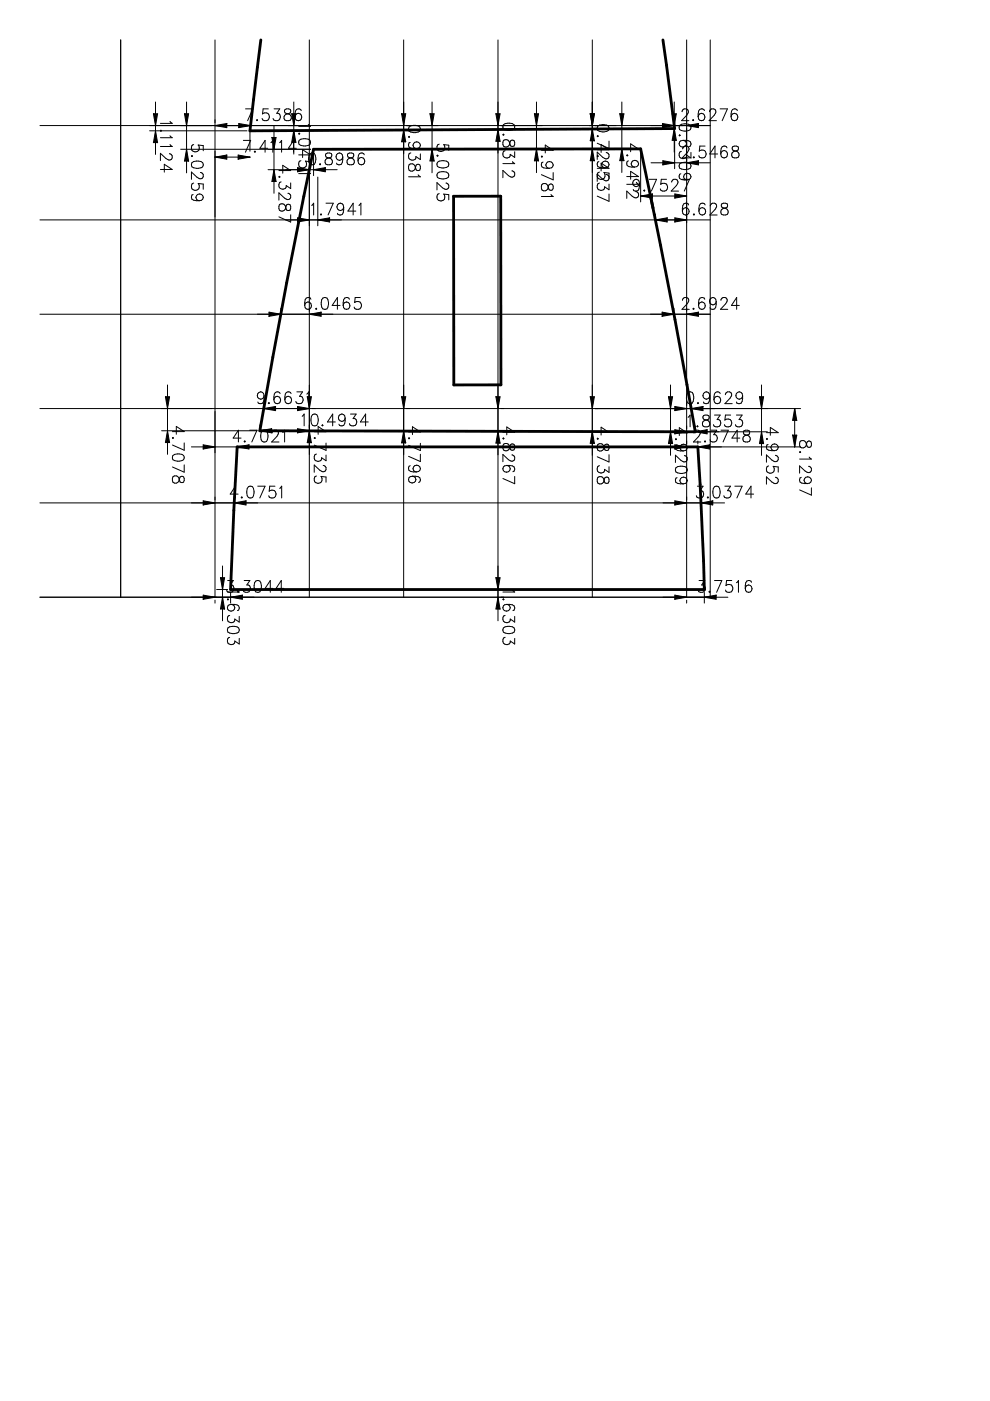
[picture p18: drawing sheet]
<svg xmlns="http://www.w3.org/2000/svg" width="210mm" height="297mm" viewBox="0 0 210 297" stroke-linecap="round" stroke-linejoin="round" font-family="sans-serif">
<g fill="none" stroke="#000" stroke-width=".21">
<path d="M25.6 8.5v118.1M45.6 8.5v118.1M65.6 8.5v118.1M85.6 8.5v118.1M105.6 8.5v123.1M125.6 8.5v118.1M145.6 8.5v118.1M150.6 8.5v118.1M8.5 26.6h142.1M31.7 27.7h20.7M32.5 24.1h.9l-.4 2.5zM32.5 24.1l.5 .3"/>
<path d="M32.7 24.2h.6l-.3 1.9zM32.8 24.3h.3l-.1 1.2zM33 24.4h.1M33 29.9h.1M33 24.4v.6M33 21.6v11.1M33 27.7l.4 2.5h-.9zM33 28.3l.3 1.8h-.6zM33 28.8l.1 1.2h-.3zM33 29.4v.5M33 29.9l.4 .3M34 35.9h2.5l-1.7-1.1v1.7"/>
<path d="M34.1 27.6l.1 .1-.1 .1zM35.9 32.6l.5 .2 .1 .7a.62 .62 0 0 1-.9 .3l-1.6-1.3v1.5M36 25.7l.5 .5h-2.5M36 28.8l.5 .4h-2.5M36 30.6l.5 .5h-2.5M38.3 31.7h27.6M39.1 24.1h.9l-.4 2.5zM39.1 24.1l.4 .3M39.3 24.2h.5l-.2 1.9zM39.4 24.3h.3l-.1 1.2zM39.5 33.9h.1M39.5 24.4h.1"/>
<path d="M39.5 24.4l.1 .6M39.6 32.8l.1 1.2h-.3zM39.6 32.2l.2 1.9h-.5zM39.6 31.7l.4 2.5h-.9zM39.6 21.6v15.1M39.6 33.3v.6M39.6 33.9l.4 .3M40.7 34.5a2.03 2.03 0 0 1 2.3 0 .7 .7 0 0 1-.4 1.1 2.25 2.25 0 0 1-1.9-.2zM40.7 33l.1 .1-.1 .1zM41.1 38.8a.83 .83 0 0 0-.3 1.2 .83 .83 0 0 0 1.2 .2 .83 .83 0 0 0 0-1.3l1.1 .1v1.1M41.1 30.6a.83 .83 0 0 0-.3 1.3 .83 .83 0 0 0 1.2 .1 .83 .83 0 0 0 0-1.3l1.1 .2v1.1M42.5 36.6l.5 .2 .1 .7a.62 .62 0 0 1-1 .3l-1.5-1.3v1.5"/>
<path d="M45.6 33.3h7.4M45.6 26.6l2.5-.4v.9zM46.1 33.3l1.9-.3v.6zM46.1 26.6l1.9-.3v.6zM46.7 33.3l1.2-.1v.3zM46.7 26.6l1.2-.1v.3zM47.2 33.3h.6zM47.2 26.6h.6zM48.1 32.9l-2.5 .4M48.1 32.9v.9l-2.5-.5M48.1 32.9l-.3 .4M48.1 26.2l-.3 .4"/>
<path d="M50.6 33l1.8 .3-1.8 .3zM50.6 26.2l2.5 .4-2.5 .5zM50.7 33.2l1.2 .1-1.2 .2zM50.7 26.3l1.9 .3-1.9 .3zM50.8 33.3l-.3 .5M50.8 33.3h.5zM50.8 26.5l1.2 .1-1.2 .2zM50.9 26.6l-.3 .5M50.9 26.6h.6zM51.6 29.8h1.5l-1.1 2.5M52.1 23.1h1.5l-1.1 2.5M53 33.3l-2.5 .5"/>
<path d="M53 33.3l-2.5-.4v.9M53 27.1v5M53.1 25.4v.6M54 32v.3l-.1-.1zM54.5 25.4v.2l-.1-.1zM56.8 31.4h-1.7l1.1-1.6v2.5M56.8 36h14.7M56.9 23.1h-1.1l-.1 1.1a.83 .83 0 0 1 1.2-.1 .83 .83 0 0 1-.1 1.3 .83 .83 0 0 1-1.2-.3M57.4 30.2l.4-.4v2.5M57.6 29.2h.9l-.4 2.5zM57.6 29.2l.5 .3M57.8 29.3h.6l-.3 1.8z"/>
<path d="M57.9 29.4h.3l-.1 1.2zM58.1 29.5v.5M58.1 29.5h.1M58.1 38.2h.1M58.1 26.7v14.3M58.1 36l.4 2.5h-.9zM58.1 36.5l.3 1.9h-.6zM58.1 37.1l.1 1.2h-.3zM58.1 37.6v.6M58.1 38.2l.4 .3M58.1 23.1h1.2l-.6 .9a.79 .79 0 0 1 .6 1.3 .79 .79 0 0 1-1.4-.2M59.1 36.2h2.5l-1.6-1.1v1.6"/>
<path d="M59.2 37.4l.2 .1-.2 .1zM59.3 30.2l.4-.4v2.5M59.6 38.6a.79 .79 0 0 0-.2 1.3 .79 .79 0 0 0 1.3-.6l.9 .7v-1.2M60.4 23.2a.5 .5 0 0 0 .3 .8 .9 .9 0 0 1 .9 .4 .9 .9 0 0 1-.1 1.1 .92 .92 0 0 1-1.3-.4 1.19 1.19 0 0 1 1.3-1.2l.1-.4a.8 .8 0 0 0-1.2-.3zM61 27.7h4M61.8 24.1h.9l-.4 2.5zM61.8 24.1l.5 .3M62 24.2h.6l-.3 1.9zM62.1 24.3h.3l-.1 1.2zM62.3 24.4h.1M62.3 29.9h.1M62.3 24.4v.6"/>
<path d="M62.3 27.7l.4 2.5h-.9zM62.3 28.2l.3 1.9h-.6zM62.3 28.8l.1 1.2h-.3zM62.3 21.6v11.1M62.3 29.3v.6M62.3 29.9l.4 .3M62.8 31.4h-1.6l1.1-1.6v2.5M63.1 35.5l2.5 .5-2.5 .4zM63.2 35.7l1.8 .3-1.8 .3zM63.3 35.8l1.2 .2-1.2 .1zM63.3 32.8h2.5l-1.6-1.1v1.7M63.4 36h.1"/>
<path d="M63.4 36l-.3 .4M63.4 28.2l.2 .2-.2 .1zM63.4 29.8a2.03 2.03 0 0 1 2.3 0 .7 .7 0 0 1-.3 1 2.25 2.25 0 0 1-2-.2zM63.8 34.1a.83 .83 0 0 0-.3 1.2 .83 .83 0 0 0 1.3 .1 .83 .83 0 0 0 0-1.2l1 .1v1.1M63.9 23.5a.65 .65 0 0 0-1-.3l-.3 .4-.1 1.2M63.9 36h-.5M65.4 26.4l.4 .4h-2.5M65.4 36.4l.4 .4h-2.5M65.8 32.6a.7 .7 0 0 1 1 .3 2.25 2.25 0 0 1-.2 1.9 .77 .77 0 0 1-1.1-.3 2.2 2.2 0 0 1 .3-1.9zM66.5 36l2.5-.5v.9zM66.5 32.3v4.9M67 36l1.9-.3v.6z"/>
<path d="M67.4 37.5v10.4M67.6 36l1.2-.2v.3zM67.9 34.7v.2l-.2-.1zM68.7 36h-.6M68.7 36h.1M69 35.5l-.3 .5M69.1 32.6a.5 .5 0 0 0 .3 .8 .9 .9 0 0 1 .9 .4 .9 .9 0 0 1-.1 1 .92 .92 0 0 1-1.3-.3 1.19 1.19 0 0 1 1.3-1.2l.1-.5a.8 .8 0 0 0-1.2-.2zM72.7 33.3a1.28 1.28 0 0 1-.7 1.6l-.5-.1-.1-.2M73.8 32.6a.5 .5 0 0 0 .2 .8 .9 .9 0 0 1 1 .4 .9 .9 0 0 1-.1 1 .92 .92 0 0 1-1.3-.3 1.19 1.19 0 0 1 1.3-1.2l.1-.5a.8 .8 0 0 0-1.2-.2zM77.2 32.8a.65 .65 0 0 0-1-.2l-.2 .3-.1 1.2M85.1 24.1h.9l-.4 2.5zM85.1 24.1l.5 .3"/>
<path d="M85.3 24.2h.6l-.3 1.9zM85.4 24.3h.3l-.1 1.2zM85.6 24.4v.6zM85.6 27.6l.4 2.5h-.9zM85.6 28.1l.3 1.9h-.6zM85.6 28.7l.1 1.2h-.3zM85.6 29.2v.6zM85.6 29.8l.4 .3M86.2 31.6h6.7M86.2 27.6h.6M86.7 35a.77 .77 0 0 1 .8-.2 .77 .77 0 0 1 .6 .6l.1 .4a.53 .53 0 0 0 .8 .3 .82 .82 0 0 0-.2-1.3l-.5 .2-.1 .2a.9 .9 0 0 1-.4 .9 .9 .9 0 0 1-1.1 0zM86.7 26.9a2.03 2.03 0 0 1 2.3 0 .7 .7 0 0 1-.3 1.1 2.25 2.25 0 0 1-2-.2z"/>
<path d="M86.7 28.9l.2 .1-.2 .1zM87 30.2a.69 .69 0 0 0-.3 1l.4 .2 1.2 .1M87.1 32.4a.79 .79 0 0 0-.2 1.4 .79 .79 0 0 0 1.3-.6l.9 .6v-1.2M88.7 37.1l.4 .4h-2.5M91.2 24.1h.8l-.4 2.5zM91.2 24.1l.4 .3M91.3 24.2h.6l-.3 1.9zM91.5 24.3h.3l-.2 1.2zM91.6 24.4h.1M91.6 24.4v.6M91.6 33.8h.1M91.6 32.2l.3 1.8h-.6z"/>
<path d="M91.6 31.6l.4 2.5h-.8zM91.6 21.6v15M91.6 32.7l.2 1.2h-.3zM91.6 33.3v.5M91.6 33.8l.4 .3M92.7 34.4a2.02 2.02 0 0 1 2.3 0 .7 .7 0 0 1-.3 1.1 2.25 2.25 0 0 1-2-.2zM92.7 36.7a2.02 2.02 0 0 1 2.3 0 .7 .7 0 0 1-.3 1.1 2.25 2.25 0 0 1-2-.2zM92.7 32.9l.2 .1-.2 .1zM93.1 30.6a.83 .83 0 0 0-.2 1.2 .83 .83 0 0 0 1.2 .1 .83 .83 0 0 0 0-1.2l1 .1v1.1M94.5 38.8l.5 .3 .1 .6a.62 .62 0 0 1-.9 .3l-1.6-1.3v1.6M105.1 24.1h.9l-.4 2.5zM105.1 24.1l.5 .3"/>
<path d="M105.3 24.2h.6l-.3 1.9zM105.4 24.3h.3l-.1 1.2zM105.6 24.4h.1M105.6 29.7h.1M105.6 24.4v.6M105.6 27.5l.4 2.5h-.9zM105.6 28l.3 1.9h-.6zM105.6 28.6l.1 1.2h-.3zM105.6 29.1v.6M105.6 29.7l.4 .3M106.2 31.6h8.8M106.2 27.5h.6"/>
<path d="M106.7 26.5a2.03 2.03 0 0 1 2.3 0 .7 .7 0 0 1-.3 1 2.25 2.25 0 0 1-2-.2zM106.7 29.8a.77 .77 0 0 1 .8-.2 .77 .77 0 0 1 .6 .7l.1 .4a.53 .53 0 0 0 .8 .2 .82 .82 0 0 0-.2-1.2l-.5 .1-.1 .3a.9 .9 0 0 1-.4 .9 .9 .9 0 0 1-1.1-.1zM106.7 28.4l.2 .2-.2 .1zM107.1 31.9a.79 .79 0 0 0-.2 1.4 .79 .79 0 0 0 1.3-.6l.9 .7v-1.2M108.5 36.2l.5 .3 .1 .6a.63 .63 0 0 1-.9 .4l-1.6-1.4v1.6M108.7 34.3l.4 .4h-2.5M113.3 24.1h.9l-.5 2.5zM113.3 24.1l.4 .3M113.4 24.2h.6l-.3 1.9zM113.6 24.3h.3l-.2 1.2zM113.7 24.4h.1M113.7 33.8h.1"/>
<path d="M113.7 24.4v.6M113.7 31.6l.5 2.5h-.9zM113.7 32.2l.3 1.8h-.6zM113.7 32.7l.2 1.2h-.3zM113.7 21.6v15M113.7 33.3l.1 .5M113.8 33.8l.4 .3M114.8 31.9h2.5l-1.7-1.1v1.6M114.9 39.1a.77 .77 0 0 1 .8-.2 .77 .77 0 0 1 .5 .7l.1 .4a.53 .53 0 0 0 .9 .2 .82 .82 0 0 0-.3-1.2l-.5 .1-.1 .3a.9 .9 0 0 1-.4 .9 .9 .9 0 0 1-1-.1zM114.9 33.1l.1 .1-.1 .1zM115.1 34.4a.69 .69 0 0 0-.2 1l.4 .2 1.1 .1M117.3 36.6v1.5l-2.5-1.1"/>
<path d="M125.1 24.1h.9l-.4 2.5zM125.1 24.1l.5 .3M125.3 24.2h.6l-.3 1.9zM125.4 24.3h.3l-.1 1.2zM125.6 33.8h.1M125.6 24.4h.1M125.6 24.4v.6M125.6 29.5h.1M125.6 31.6l.4 2.5h-.9zM125.6 32.1l.3 1.9h-.6zM125.6 32.7l.1 1.2h-.3zM125.6 33.2v.6"/>
<path d="M125.6 27.3l.4 2.5h-.9zM125.6 27.9l.3 1.8h-.6zM125.6 28.4l.1 1.2h-.3zM125.6 29v.5M125.6 33.8l.4 .3M125.6 29.5l.4 .3M126.2 31.6h.6M126.2 27.3h.6M126.6 31.8h2.5l-1.6-1.1v1.6M126.6 35.7h2.5l-1.6-1.1v1.7M126.6 37.4a.85 .85 0 0 0 1.3 .5 .85 .85 0 0 0 .2-1.3l1 .1v1.2a.62 .62 0 0 1-.9 .3l-1.6-1.3v1.6M126.7 26.8a2.02 2.02 0 0 1 2.3 0 .7 .7 0 0 1-.3 1 2.25 2.25 0 0 1-2-.1z"/>
<path d="M126.7 33l.2 .1-.2 .1zM126.7 28.8l.2 .1-.2 .1zM127 34.3a.69 .69 0 0 0-.3 1l.4 .2 1.2 .1M127.1 38.8a.79 .79 0 0 0-.2 1.4 .79 .79 0 0 0 1.3-.6l.9 .6v-1.2M127.1 36.5l-.4 .2-.1 .3M128.5 32.4l.5 .2 .1 .6a.63 .63 0 0 1-.9 .4l-1.6-1.3v1.5M128.5 37l.4 .1 .2 .4M129.1 29.9v1.6l-2.5-1.1M130.6 31.6h4.8l-1.7-1.1v1.7M131.4 24.1h.9l-.5 2.5zM131.4 24.1l.4 .3M131.5 24.2h.6l-.3 1.9z"/>
<path d="M131.7 24.3h.3l-.2 1.2zM131.8 24.4v.6zM131.8 21.6v15M131.8 31.6l.5 2.5h-.9zM131.8 32.1l.3 1.9h-.6zM131.8 32.7l.2 1.2h-.3zM131.8 33.2v.6zM131.9 33.8l.4 .3M132.9 37.4h2.5l-1.7-1.1v1.7M133 32.8l.1 .2-.1 .1zM133.2 34.1a.69 .69 0 0 0-.2 1l.4 .2 1.1 .1M134.9 38.7l.5 .4h-2.5"/>
<path d="M135.6 38.9a1.28 1.28 0 0 1-.7 1.6l-.5-.1-.1-.2M135.8 32.2v10.6M137.7 38h1.5l-1.1 2.5M138 34.5h12.6M140.5 34.1l2.5 .4-2.5 .5zM140.6 26.3l1.8 .3-1.8 .3zM140.6 34.2l1.9 .3-1.9 .3zM140.7 26.5l1.2 .1-1.2 .2zM140.7 34.4l1.2 .1-1.2 .2zM140.8 26.6l-.3 .5M140.8 26.6h.5zM140.8 34.5l-.3 .5"/>
<path d="M140.8 34.5h.1M141.3 38h-1.1l-.1 1.1a.83 .83 0 0 1 1.2 0 .83 .83 0 0 1-.1 1.2 .83 .83 0 0 1-1.2-.3M141.4 34.5h-.6M141.7 27.3h.7M142.4 38.6l.3-.5 .6-.1a.62 .62 0 0 1 .3 1l-1.3 1.5h1.6M142.5 24.1h.9l-.4 2.5M142.5 24.1l.5 2.5M142.5 24.1l.4 .3M142.7 24.2h.6l-.3 1.9zM142.8 24.3h.3l-.1 1.2zM142.9 29.5h.1M142.9 24.4h.1"/>
<path d="M142.9 24.4l.1 .6M143 27.3l.4 2.5h-.9zM143 27.8l.3 1.9h-.6zM143 21.6v10.7M143 28.4l.1 1.2h-.3zM143 28.9v.6M143 26.6l-2.5 .5M143 26.6l-2.5-.4v.9M143 29.5l.4 .3M143 27.9v7.9M144.1 26.6a2.03 2.03 0 0 1 2.3 0 .7 .7 0 0 1-.4 1.1 2.25 2.25 0 0 1-1.9-.2zM144.1 34.8a2.03 2.03 0 0 1 2.3 0 .7 .7 0 0 1-.4 1 2.25 2.25 0 0 1-1.9-.2z"/>
<path d="M144.1 28.6l.1 .1-.1 .1zM144.3 36.8a.69 .69 0 0 0-.2 1l.4 .3 1.1 .1M144.5 32.1a.79 .79 0 0 0-.2 1.4 .79 .79 0 0 0 1.2-.6l1 .6v-1.2M144.6 23.7l.3-.5 .6-.1a.62 .62 0 0 1 .3 .9l-1.3 1.6h1.6M144.6 38h1.6l-1.1 2.5M144.8 31.6l.2-.5 .6-.1a.62 .62 0 0 1 .4 .9l-1.3 1.6h1.5M144.8 29.8a1.27 1.27 0 0 1 1.7 .6l-.1 .6-.3 .1M145.6 26.6l2.5-.4v.9zM145.6 34.5l2.5-.4v.9zM146.1 26.6l1.9-.3v.6zM146.1 34.5l1.9-.3v.6zM146.7 26.6l1.2-.1v.3z"/>
<path d="M146.7 34.5l1.2-.1v.3zM147 25.4v.2l-.2-.1zM147.1 33.2v.3l-.1-.1zM147.2 26.6h.6zM147.8 34.5h.1M147.8 34.5h-.6M148.1 26.2l-.3 .4M148.1 34.1l-.3 .4M149.3 23.5a.65 .65 0 0 0-1-.3l-.2 .4-.1 1.2M149.5 31h-1.1l-.1 1a.83 .83 0 0 1 1.2 0 .83 .83 0 0 1-.1 1.3 .83 .83 0 0 1-1.2-.3M150.5 23.7l.2-.5 .6-.1a.62 .62 0 0 1 .4 .9l-1.3 1.6h1.5M152.2 32.6h-1.7l1.1-1.6v2.5"/>
<path d="M152.7 23.1h1.5l-1.1 2.5M154.1 31.3a.65 .65 0 0 0-1-.2l-.2 .3-.1 1.2M155.4 31.1a.5 .5 0 0 0 .2 .8 .9 .9 0 0 1 .9 .4 .9 .9 0 0 1 0 1.1 .92 .92 0 0 1-1.4-.4 1.19 1.19 0 0 1 1.4-1.2l.1-.5a.8 .8 0 0 0-1.2-.2zM156.3 23.5a.65 .65 0 0 0-1-.3l-.2 .4-.1 1.2M8.5 46.6h142.1M40.9 41.2a.69 .69 0 0 0-.2 1l.4 .3 1.1 .1M59.2 43.4a.77 .77 0 0 1 .8-.2 .77 .77 0 0 1 .6 .7l.1 .4a.53 .53 0 0 0 .8 .2 .82 .82 0 0 0-.2-1.2l-.5 .1-.1 .3a.9 .9 0 0 1-.4 .9 .9 .9 0 0 1-1.1-.1zM61 41l.5 .2 .1 .7a.62 .62 0 0 1-.9 .3l-1.6-1.3v1.5M61.6 45.5v1.6l-2.5-1.1M63.1 46.2l2.5 .4-2.5 .5zM63.2 46.3l1.8 .3-1.8 .3zM63.3 46.5l1.2 .1-1.2 .2z"/>
<path d="M63.4 46.6h.5zM63.4 46.6l-.3 .5M66.1 43.6l.4-.5v2.5M67.4 46.6l2.5-.4v.9zM67.9 46.6l1.9-.3v.6zM68.1 45.4v.2l-.2-.1zM68.5 46.6l1.2-.1v.3zM69 46.6h.6zM69.1 43.1h1.6l-1.1 2.5M69.9 46.2l-.3 .4M72.9 43.9a1.28 1.28 0 0 1-.7 1.7l-.5-.1-.2-.3M75.4 44.8h-1.6l1.1-1.7v2.5"/>
<path d="M76.1 43.6l.4-.5v2.5M93.1 41.1a.83 .83 0 0 0-.2 1.2 .83 .83 0 0 0 1.2 .1 .83 .83 0 0 0 0-1.3l1 .2v1.1M116.8 41.2l.5 .5h-2.5M129.1 41.1v1.6l-2.5-1.1M134.8 40.6l.5 .3 .1 .6a.62 .62 0 0 1-1 .3l-1.5-1.3v1.6M135.8 41.6h9.8M136.4 41.6l1.8-.3v.6zM136.6 40.3v.2l-.1-.1zM136.9 41.6l1.2-.2v.3zM138 41.5l-.5 .1M138 41.5v.1M138.3 41.1l-2.5 .5"/>
<path d="M138.3 41.1v.9l-2.5-.4M138.3 41.1l-.3 .4M139 46.6l2.5-.4v.9zM139 45.4v.6M139.5 46.6l1.9-.3v.6zM140.1 46.6l1.2-.1v.3zM140.6 46.6h.6zM141.5 46.2l-.3 .4M143.1 46.2l2.5 .4-2.5 .5zM143.2 41.3l1.8 .3-1.8 .3zM143.2 46.3l1.8 .3-1.8 .3zM143.3 41.7l-.2 .3"/>
<path d="M143.3 41.4l1.2 .2-1.2 .1zM143.3 46.5l1.2 .1-1.2 .2zM143.3 46.8l-.2 .3M143.4 41.6l-.1 .1M143.4 41.5v.1M143.4 46.6h.5zM143.4 46.6l-.1 .2M143.9 41.6h-.5M145.6 41.6l-2.5-.5v.9M145.6 41.6l-2.5 .4M146 43.5a.65 .65 0 0 0-1-.3l-.2 .4-.1 1.2M147.1 45.4v.2l-.1-.1z"/>
<path d="M149.5 43.5a.65 .65 0 0 0-1-.3l-.2 .4-.1 1.2M150.6 43.6l.5-.5h.4a.62 .62 0 0 1 .3 .9l-1.3 1.6h1.6M153.1 43.2a.5 .5 0 0 0 .2 .8 .9 .9 0 0 1 .9 .4 .9 .9 0 0 1 0 1.1 .92 .92 0 0 1-1.4-.4 1.19 1.19 0 0 1 1.4-1.2l.1-.4a.8 .8 0 0 0-1.2-.3zM8.5 66.6h142.1M57 66.2l2.5 .4-2.5 .5zM57.1 66.3l1.9 .3-1.9 .3zM57.2 66.5l1.2 .1-1.2 .2zM57.3 66.6l-.3 .5M57.3 66.6h.1M57.9 66.6h-.6M59.5 65.4v.6M65.6 66.6l2.5-.4v.9z"/>
<path d="M65.9 63.5a.65 .65 0 0 0-1-.3l-.2 .4-.1 1.2M66.1 66.6l1.9-.3v.6zM66.7 66.6l1.2-.1v.3zM67.1 65.4v.2l-.2-.1zM67.8 66.6h-.6M67.8 66.6h.1M68.1 66.2l-.3 .4M68.4 63.2a.7 .7 0 0 1 1.1 .4 2.25 2.25 0 0 1-.2 1.9 .77 .77 0 0 1-1.1-.4 2.2 2.2 0 0 1 .2-1.9zM72.1 64.8h-1.7l1.1-1.7v2.5M74.1 63.5a.65 .65 0 0 0-1-.3l-.2 .4-.1 1.2M76.4 63.1h-1.1l-.1 1.1a.83 .83 0 0 1 1.2-.1 .83 .83 0 0 1-.1 1.3 .83 .83 0 0 1-1.2-.3M140.4 66.2l2.5 .4-2.5 .5z"/>
<path d="M140.5 66.3l1.8 .3-1.8 .3zM140.6 66.5l1.2 .1-1.2 .2zM140.7 66.6h.1M140.7 66.6l-.3 .5M141.2 66.6h-.5M142.9 65.4v.6M144.7 63.7l.2-.5 .7-.1a.62 .62 0 0 1 .3 .9l-1.3 1.6h1.5M145.6 66.6l2.5-.4v.9zM146.1 66.6l1.9-.3v.6zM146.7 66.6l1.2-.1v.3zM147.1 65.4v.2l-.2-.1zM147.8 66.6h.1"/>
<path d="M147.8 66.6h-.6M148.1 66.2l-.3 .4M149.4 63.5a.65 .65 0 0 0-1-.3l-.2 .4-.1 1.2M151.9 63.9a1.28 1.28 0 0 1-.7 1.7l-.5-.1-.2-.3M152.9 63.7l.2-.5 .6-.1a.62 .62 0 0 1 .4 .9l-1.3 1.6h1.5M156.8 64.8h-1.7l1.1-1.7v2.5M8.5 86.6h161.2M34.3 91.3h20.2M35.1 84.1h.9l-.5 2.5zM35.1 84.1l.4 .3M35.2 84.2h.6l-.3 1.9zM35.4 84.3h.3l-.2 1.2z"/>
<path d="M35.5 93.5h.1M35.5 84.4v.6M35.5 84.4h.1M35.5 81.6v14.7M35.5 91.3l.5 2.5h-.9zM35.5 91.9l.3 1.8h-.6zM35.5 92.4l.2 1.2h-.3zM35.5 93v.5M35.5 93.5l.5 .3M36.6 91.5h2.5l-1.7-1.1v1.7M36.7 92.7l.1 .2-.1 .1zM36.7 96.6a2.03 2.03 0 0 1 2.2 0 .7 .7 0 0 1-.3 1.1 2.25 2.25 0 0 1-1.9-.2z"/>
<path d="M39.1 93.9v1.6l-2.5-1.1M39.1 98.6v1.5l-2.5-1.1M40.6 94.8h14.7M43.1 94.3l2.5 .5-2.5 .4zM43.2 94.5l1.8 .3-1.8 .3zM43.3 94.6l1.2 .2-1.2 .1zM43.4 94.7l.5 .1zM43.4 94.8l-.3 .4M50.3 94.8l2.5-.5v.9zM50.3 95.4v.6M50.8 94.8l1.9-.3v.6zM51.1 92.9h-1.7l1.1-1.7v2.5"/>
<path d="M51.4 94.8l1.2-.2v.3zM51.9 93.5v.2l-.1-.1zM51.9 94.8l.6-.1zM52.8 94.3l-.3 .4M52.9 91.2h1.6l-1.1 2.5M55.1 91.3h10.5M55.1 90.1v.6M55.6 91.3a.7 .7 0 0 1 1.1 .4 2.25 2.25 0 0 1-.2 1.9 .77 .77 0 0 1-1.1-.4 2.2 2.2 0 0 1 .2-1.9zM55.6 91.3l1.9-.3v.6zM55.9 86.6l2.5-.4v.9zM55.9 85.4v.6M56 83.9a1.28 1.28 0 0 1-.7 1.7l-.5-.1-.1-.3"/>
<path d="M56.2 91.3l1.2-.1v.3zM56.5 86.6l1.8-.3v.6zM57 85.4v.2l-.1-.1zM57 86.6l1.2-.1v.3zM57.3 91.3h.1M57.3 91.3h-.6M57.4 91.2l-.1 .1M57.6 90.9l-2.5 .4M57.6 90.9v.9l-2.5-.5M57.6 90.9l-.2 .3M57.7 91.8l.2-.5 .7-.1a.62 .62 0 0 1 .3 1l-1.3 1.5h1.5M58.1 86.6h-.5"/>
<path d="M58.1 86.6h.1M58.2 86.5l-.1 .1M58.3 86.3l-.1 .2M58.4 86.2l-.1 .1M59.4 83.5a.65 .65 0 0 0-1-.3l-.2 .4-.1 1.2M59.9 91.7l.4-.5v2.5M61.7 83.5a.65 .65 0 0 0-1-.3l-.2 .4-.1 1.2M62.9 83.1h1.2l-.6 .9a.79 .79 0 0 1 .6 1.3 .79 .79 0 0 1-1.4-.2M63.2 91l1.8 .3-1.8 .3zM63.2 86.3l1.8 .3-1.8 .3zM63.3 91.2l1.2 .1-1.2 .2zM63.3 86.5l1.2 .1-1.2 .2z"/>
<path d="M63.4 91.3l-.3 .5M63.4 86.6h.1M63.4 91.3h.1M63.4 86.6l-.3 .5M63.9 91.3h-.5M63.9 86.6h-.5M64.1 88.3l.4-.5v2.5M65 83.6l.5-.5v2.5M65.1 84.1h.9l-.4 2.5M65.1 84.1l.5 2.5M65.1 84.1l.5 .3M65.3 84.2h.6l-.3 1.9z"/>
<path d="M65.4 84.3h.3l-.1 1.2zM65.6 84.4v.6zM65.6 93v.6zM65.6 91.4l.4 2.5h-.9zM65.6 91.9l.3 1.9h-.6zM65.6 92.5l.1 1.2h-.3zM65.6 91.3l-2.5 .5M65.6 91.3l-2.5-.4v.9M65.6 86.6l-2.5-.4v.9M65.6 86.6l-2.5 .5M65.6 93.6l.4 .3M66.2 91.4h.6"/>
<path d="M66.3 87.9a.7 .7 0 0 1 1 .4 2.25 2.25 0 0 1-.1 1.9 .77 .77 0 0 1-1.2-.4 2.21 2.21 0 0 1 .3-1.9zM66.6 91.5h2.5l-1.6-1.1v1.7M66.7 92.8l.2 .1-.2 .1zM67.1 96.3a.79 .79 0 0 0-.2 1.3 .79 .79 0 0 0 1.3-.6l.9 .7v-1.2M68.4 90.1v.2l-.1-.1zM68.5 98.7l.5 .2 .1 .7a.62 .62 0 0 1-.9 .3l-1.6-1.3v1.5M69.1 93.9v1.6l-2.5-1.1M71.1 89.5h-1.7l1.1-1.7v2.5M73.2 88.6a1.28 1.28 0 0 1-.7 1.7l-.5-.1-.1-.3M74.3 87.8h1.2l-.6 .9a.79 .79 0 0 1 .6 1.3 .79 .79 0 0 1-1.4-.2M78.1 89.5h-1.7l1.1-1.7v2.5M85.1 84.1h.9l-.4 2.5z"/>
<path d="M85.1 84.1l.5 .3M85.3 84.2h.6l-.3 1.9zM85.4 84.3h.3l-.1 1.2zM85.6 84.4v.6zM85.6 92l.3 1.8h-.6zM85.6 92.5l.1 1.2h-.3zM85.6 93.1v.5zM85.6 91.4l.4 2.5h-.9zM85.6 93.6l.4 .3M86.2 91.4h.6M86.6 91.6h2.5l-1.6-1.1v1.6M86.7 92.8l.2 .1-.2 .1z"/>
<path d="M87 98.7a.69 .69 0 0 0-.3 1l.4 .3 1.2 .1M89.1 94v1.5l-2.5-1.1M89.1 96.3v1.6l-2.5-1.1M105.1 84.1h.9l-.4 2.5zM105.1 84.1l.5 .3M105.3 84.2h.6l-.3 1.9zM105.4 84.3h.3l-.1 1.2zM105.6 84.4h.1M105.6 93.7h.1M105.6 84.4v.6M105.6 92l.3 1.8h-.6zM105.6 92.5l.1 1.2h-.3z"/>
<path d="M105.6 91.5l.4 2.4h-.9zM105.6 93.1v.6M105.6 93.7l.4 .2M106.2 91.5h.6M106.6 91.6h2.5l-1.6-1.1v1.7M106.7 94.3a.77 .77 0 0 1 .8-.2 .77 .77 0 0 1 .6 .6l.1 .4a.53 .53 0 0 0 .8 .3 .82 .82 0 0 0-.2-1.3l-.5 .2-.1 .2a.9 .9 0 0 1-.4 .9 .9 .9 0 0 1-1.1 0zM106.7 92.9l.2 .1-.2 .1zM107.5 98.7a1.27 1.27 0 0 1 1.6 .6l-.1 .6-.2 .1M108.5 96.5l.5 .2 .1 .6a.63 .63 0 0 1-.9 .4l-1.6-1.3v1.5M125.1 84.1h.9l-.4 2.5zM125.1 84.1l.5 .3M125.3 84.2h.6l-.3 1.9z"/>
<path d="M125.4 84.3h.3l-.1 1.2zM125.6 93.7h.1M125.6 84.4h.1M125.6 84.4v.6M125.6 92.6l.1 1.2h-.3zM125.6 92l.3 1.9h-.6zM125.6 91.5l.4 2.5h-.9zM125.6 93.1v.6M125.6 93.7l.4 .3M126.2 91.5h.6M126.6 91.7h2.5l-1.6-1.1v1.6M126.7 92.9l.2 .1-.2 .1z"/>
<path d="M126.7 94.3a.77 .77 0 0 1 .8-.2 .77 .77 0 0 1 .6 .6l.1 .5a.53 .53 0 0 0 .8 .2 .82 .82 0 0 0-.2-1.2l-.5 .1-.1 .2a.9 .9 0 0 1-.4 1 .9 .9 0 0 1-1.1-.1zM127.1 98.7a.79 .79 0 0 0-.2 1.4 .79 .79 0 0 0 1.3-.6l.9 .7v-1.2M129.1 96.4v1.5l-2.5-1.1M140.6 91.5h22.1M140.6 94.8h29.1M141.7 84.1h.9l-.4 2.5zM141.7 84.1l.5 .3M141.9 84.2h.6l-.3 1.9zM142 84.3h.3l-.1 1.2zM142.2 84.4h.1M142.2 93.7h.1M142.2 84.4v.6"/>
<path d="M142.2 92.6l.1 1.2h-.3zM142.2 92.1l.3 1.8h-.6zM142.2 91.5l.4 2.5h-.9zM142.2 81.6v14.9M142.2 93.2v.5M142.2 93.7l.4 .3M143.1 86.2l2.5 .4-2.5 .5zM143.1 91.1l2.5 .4-2.5 .5zM143.1 94.3l2.5 .5-2.5 .4zM143.2 86.3l1.8 .3-1.8 .3zM143.2 91.2l1.8 .3-1.8 .3zM143.2 94.5l1.8 .3-1.8 .3z"/>
<path d="M143.2 91.8h2.5l-1.7-1.1v1.6M143.3 86.5l1.2 .1-1.2 .2zM143.3 91.4l1.2 .1-1.2 .2zM143.3 94.6l1.2 .2-1.2 .1zM143.3 91.7l-.2 .3M143.3 94.9l-.2 .3M143.3 93l.1 .1-.1 .1zM143.3 99.2a2.02 2.02 0 0 1 2.3 0 .7 .7 0 0 1-.4 1.1 2.25 2.25 0 0 1-1.9-.2zM143.4 86.6h.1M143.4 91.5v.1M143.4 94.7l.5 .1zM143.4 86.6l-.3 .5"/>
<path d="M143.4 91.6l-.1 .1M143.4 94.8l-.1 .1M143.6 94.3a.69 .69 0 0 0-.3 1l.4 .2 1.2 .1M143.9 86.6h-.5M143.9 91.5l-.5 .1M145.1 96.6l.5 .3 .1 .6a.62 .62 0 0 1-.9 .3l-1.6-1.3v1.6M145.9 83.2a.7 .7 0 0 1 1.1 .4 2.25 2.25 0 0 1-.2 1.9 .77 .77 0 0 1-1.2-.4 2.2 2.2 0 0 1 .3-1.9zM145.9 88.5l.4-.5v2.5M146.5 86.6l2.5-.4v.9zM146.5 85.4v.6M147.1 86.6l1.8-.3v.6zM147.1 91.8l.3-.5 .6-.1a.62 .62 0 0 1 .4 1l-1.4 1.5h1.6"/>
<path d="M147.4 91.5l2.5-.4v.9zM147.4 90.3v.6M147.6 86.6l1.2-.1v.3zM147.9 90.3v.2l-.1-.1zM148 94.8l2.5-.5v.9zM148 93.5v.6M148 91.5l1.8-.3v.6zM148 85.4v.2l-.1-.1zM148.5 94.8l1.9-.3v.6zM148.5 91.5l1.2-.1v.3zM148.7 86.6h-.5M148.7 86.6h.1"/>
<path d="M149 86.2l-.3 .4M149.1 94.8l1.2-.2v.3zM149.2 88.1a.5 .5 0 0 0 .2 .9 .9 .9 0 0 1 .9 .4 .9 .9 0 0 1 0 1 .92 .92 0 0 1-1.4-.4 1.2 1.2 0 0 1 1.4-1.1l.1-.5a.8 .8 0 0 0-1.2-.3zM149.5 93.5v.2l-.1-.1zM149.6 94.8l.6-.1zM149.6 91.5h-.5M149.6 91.5v.1M149.8 91.2l-.2 .3M149.9 91.1l-.1 .1M150.5 94.3l-.3 .4M150.5 83.9a1.28 1.28 0 0 1-.7 1.7l-.5-.1-.2-.3M150.8 91.2h1.2l-.7 1a.79 .79 0 0 1 .6 1.2 .79 .79 0 0 1-1.4-.2"/>
<path d="M151.5 88h1.2l-.6 1a.79 .79 0 0 1 .5 1.2 .79 .79 0 0 1-1.3-.2M152.7 83.5a.65 .65 0 0 0-1-.3l-.2 .4-.1 1.2M152.9 91.2h1.5l-1.1 2.5M153.8 83.7l.2-.5 .7-.1a.62 .62 0 0 1 .3 .9l-1.3 1.6h1.5M154.9 88h-1.1l-.1 1.1a.83 .83 0 0 1 1.2 0 .83 .83 0 0 1-.1 1.2 .83 .83 0 0 1-1.2-.3M156.1 88h1.2l-.6 1a.79 .79 0 0 1 .6 1.2 .79 .79 0 0 1-1.4-.2M156.9 92.9h-1.7l1.1-1.7v2.5M157.5 83.9a1.28 1.28 0 0 1-.7 1.7l-.5-.1-.2-.3M157.7 91.3a.5 .5 0 0 0 .3 .9 .9 .9 0 0 1 .9 .4 .9 .9 0 0 1-.1 1 .92 .92 0 0 1-1.3-.4 1.2 1.2 0 0 1 1.3-1.1l.1-.5a.8 .8 0 0 0-1.2-.3zM161 84.1h.9l-.4 2.5zM161 84.1l.4 .3M161.2 84.2h.6l-.3 1.9z"/>
<path d="M161.3 84.3h.3l-.1 1.2zM161.4 84.4h.1M161.4 93.7h.1M161.4 84.4l.1 .6M161.5 92.6l.1 1.2h-.3zM161.5 92.1l.3 1.8h-.6zM161.5 91.5l.4 2.5h-.9zM161.5 81.6v14.9M161.5 93.2v.5M161.5 93.7l.4 .3M162.5 91.7h2.5l-1.7-1.1v1.7M162.6 93l.1 .1-.1 .1z"/>
<path d="M162.9 94.2a.69 .69 0 0 0-.3 1l.4 .3 1.2 .1M163 98.8a.83 .83 0 0 0-.3 1.2 .83 .83 0 0 0 1.2 .1 .83 .83 0 0 0 0-1.2l1.1 .1v1.1M164.4 96.6l.5 .2 .1 .6a.62 .62 0 0 1-.9 .4l-1.6-1.3v1.5M168.1 92.3l.4 2.5M168.1 92.3h.8l-.4 2.5M168.1 92.3l.4 .3M168.2 92.4h.6l-.3 1.8zM168.3 92.5h.3l-.1 1.2zM168.5 92.6v.5M168.5 92.6h.1M168.5 88.8h.1M168.5 86.6v8.2"/>
<path d="M168.5 86.6l.4 2.5M168.5 86.6l-.4 2.5h.8M168.5 87.2l.3 1.8h-.6zM168.5 87.7l.1 1.2h-.3zM168.5 88.3v.5M168.5 88.8l.4 .3M169.6 93.6a.77 .77 0 0 1 .8-.2 .77 .77 0 0 1 .6 .7l.1 .4a.53 .53 0 0 0 .8 .2 .82 .82 0 0 0-.2-1.2l-.5 .1-.1 .3a.9 .9 0 0 1-.4 .9 .9 .9 0 0 1-1.1-.1zM169.6 95.7l.2 .2-.2 .1zM171.4 98.9l.5 .2 .1 .7a.63 .63 0 0 1-.9 .3l-1.6-1.3v1.5M171.6 96.9l.4 .4h-2.5M8.5 106.6h145.1M36.7 101.1a.77 .77 0 0 1 .8-.2 .77 .77 0 0 1 .5 .7l.1 .4a.53 .53 0 0 0 .8 .2 .82 .82 0 0 0-.2-1.2l-.5 .1-.1 .2a.9 .9 0 0 1-.4 1 .9 .9 0 0 1-1-.1z"/>
<path d="M43.1 106.2l2.5 .4-2.5 .5zM43.2 106.3l1.8 .3-1.8 .3zM43.3 106.5l1.2 .1-1.2 .2zM43.4 106.6h.5zM43.4 106.6l-.3 .5M47.2 120v11.6M49.7 106.6l2.5-.4v.9zM49.7 105.4v.6M50.2 106.6l1.9-.3v.6zM50.5 104.8h-1.7l1.1-1.7v2.5M50.8 106.6l1.2-.1v.3zM51.3 105.4v.2l-.2-.1z"/>
<path d="M51.3 106.6h.6zM52.2 106.2l-.3 .4M52.7 103.2a.7 .7 0 0 1 1 .4 2.25 2.25 0 0 1-.2 1.9 .77 .77 0 0 1-1.1-.4 2.21 2.21 0 0 1 .3-1.9zM54.6 103.1h1.6l-1.1 2.5M58.3 103.1h-1.1l-.1 1.1a.83 .83 0 0 1 1.2-.1 .83 .83 0 0 1-.1 1.3 .83 .83 0 0 1-1.2-.3M59.3 103.6l.4-.5v2.5M67.1 100.9a.83 .83 0 0 0-.3 1.2 .83 .83 0 0 0 1.3 .2 .83 .83 0 0 0 0-1.3l1 .1v1.1M87.5 101a1.27 1.27 0 0 1 1.6 .6l-.1 .6-.2 .1M109.1 101v1.6l-2.5-1.1M126.7 101.3a.77 .77 0 0 1 .8-.2 .77 .77 0 0 1 .6 .6l.1 .5a.53 .53 0 0 0 .8 .2 .82 .82 0 0 0-.2-1.2l-.5 .1-.1 .2a.9 .9 0 0 1-.4 .9 .9 .9 0 0 1-1.1 0zM143.1 106.2l2.5 .4-2.5 .5zM143.2 106.3l1.8 .3-1.8 .3z"/>
<path d="M143.3 106.5l1.2 .1-1.2 .2zM143.3 106.8l-.2 .3M143.4 106.6h.5zM143.4 106.6l-.1 .2M143.6 101.3a.69 .69 0 0 0-.3 1l.4 .2 1.2 .1M147.9 103.1h1.2l-.7 .9a.79 .79 0 0 1 .6 1.3 .79 .79 0 0 1-1.4-.2M148.6 106.6l2.5-.4v.9zM148.6 105.4v.6M149.2 106.6l1.8-.3v.6zM149.7 106.6l1.2-.1v.3zM150.1 105.4v.2l-.1-.1zM150.3 106.6h.5z"/>
<path d="M151.1 106.2l-.3 .4M151.5 103.2a.7 .7 0 0 1 1.1 .4 2.25 2.25 0 0 1-.2 1.9 .77 .77 0 0 1-1.2-.4 2.2 2.2 0 0 1 .3-1.9zM153.7 103.1h1.2l-.6 .9a.79 .79 0 0 1 .6 1.3 .79 .79 0 0 1-1.4-.2M155.8 103.1h1.5l-1.1 2.5M159.8 104.8h-1.7l1.1-1.7v2.5M164.4 101.2l.5 .3 .1 .6a.62 .62 0 0 1-.9 .3l-1.6-1.3v1.6M169.9 101.2a.69 .69 0 0 0-.3 1l.4 .2 1.2 .1M172 103.4v1.6l-2.5-1.1M8.5 126.6h145.8M43.2 126.3l1.8 .3-1.8 .3zM43.3 126.5l1.2 .1-1.2 .2zM43.4 126.6l-.3 .5"/>
<path d="M43.4 126.6h.1M43.9 126.6h-.5M45.6 126.6l-2.5-.4v.9M45.6 126.6l-2.5 .5M45.6 127.2v.7M45.9 125h2.4M46.7 122.5h.9l-.4 2.5zM46.7 122.5l.5 .3M46.9 122.6h.6l-.3 1.8zM47 122.7h.3l-.1 1.2zM47.2 122.8h.1M47.2 128.8h.1"/>
<path d="M47.2 122.8v.5M47.2 126.6l.4 2.5h-.9zM47.2 127.2l.3 1.8h-.6zM47.2 127.7l.1 1.2h-.3zM47.2 128.3v.5M47.2 128.8l.4 .3M48.3 123.1h1.2l-.7 .9a.79 .79 0 0 1 .6 1.3 .79 .79 0 0 1-1.4-.2M48.3 133.1a2.03 2.03 0 0 1 2.3 0 .7 .7 0 0 1-.4 1.1 2.25 2.25 0 0 1-1.9-.2zM48.3 127l.1 .1-.1 .1zM48.7 130.5a.79 .79 0 0 0-.2 1.4 .79 .79 0 0 0 1.3-.6l.9 .6v-1.2M48.7 135.1a.79 .79 0 0 0-.2 1.4 .79 .79 0 0 0 1.3-.6l.9 .6v-1.2M48.9 126.6l2.5-.4v.9z"/>
<path d="M48.9 125.6v2.3M49 128.1a1.27 1.27 0 0 1 1.7 .7l-.1 .5-.3 .2M49.4 126.6l1.9-.3v.6zM50 126.6l1.2-.1v.3zM50.2 125.1l.5 .4h-2.5M50.5 125.4v.2l-.1-.1zM51.1 126.6h-.6M51.1 126.6h.1M51.4 126.2l-.3 .4M51.8 123.1h1.2l-.7 .9a.79 .79 0 0 1 .6 1.3 .79 .79 0 0 1-1.4-.2M54.2 123.2a.7 .7 0 0 1 1.1 .4 2.25 2.25 0 0 1-.2 1.9 .77 .77 0 0 1-1.1-.4 2.21 2.21 0 0 1 .2-1.9zM57.9 124.8h-1.7l1.1-1.7v2.5"/>
<path d="M60.2 124.8h-1.7l1.1-1.7v2.5M105.1 122.5h.9l-.4 2.5zM105.1 122.5l.5 .3M105.3 122.6h.6l-.3 1.8zM105.4 122.7h.3l-.1 1.2zM105.6 122.8v.5M105.6 122.8h.1M105.6 128.8h.1M105.6 126.6l.4 2.5h-.9zM105.6 127.2l.3 1.8h-.6zM105.6 127.7l.1 1.2h-.3zM105.6 128.3v.5"/>
<path d="M105.6 128.8l.4 .3M106.2 125h.6M106.7 127l.2 .1-.2 .1zM106.7 133.1a2.02 2.02 0 0 1 2.3 0 .7 .7 0 0 1-.3 1.1 2.25 2.25 0 0 1-2-.2zM107.1 130.5a.79 .79 0 0 0-.2 1.4 .79 .79 0 0 0 1.3-.6l.9 .6v-1.2M107.1 135.1a.79 .79 0 0 0-.2 1.4 .79 .79 0 0 0 1.3-.6l.9 .6v-1.2M107.5 128.1a1.27 1.27 0 0 1 1.6 .7l-.1 .5-.2 .2M108.7 125.1l.4 .4h-2.5M143.2 126.3l1.8 .3-1.8 .3zM143.3 126.5l1.2 .1-1.2 .2zM143.3 126.8l-.2 .3M143.4 126.6h.1"/>
<path d="M143.4 126.6l-.1 .2M143.9 126.6h-.5M145.6 127.2v.7M145.6 126.6l-2.5-.4v.9M145.6 126.6l-2.5 .5M148.2 123.1h1.2l-.6 .9a.79 .79 0 0 1 .6 1.3 .79 .79 0 0 1-1.4-.2M149.3 126.6l2.5-.4v.9zM149.3 125.6v2.3M149.9 126.6l1.8-.3v.6zM150.4 126.6l1.2-.1v.3zM150.4 125.4v.2l-.1-.1zM151.5 123.1h1.5l-1.1 2.5"/>
<path d="M151.5 126.6h-.5M151.5 126.6h.1M151.8 126.2l-.3 .4M155.1 123.1h-1.1l-.1 1.1a.83 .83 0 0 1 1.3-.1 .83 .83 0 0 1-.2 1.3 .83 .83 0 0 1-1.2-.3M156.2 123.6l.4-.5v2.5M159.3 123.5a.65 .65 0 0 0-1-.3l-.2 .4-.1 1.2"/>
<circle cx="63.3" cy="24.8" r=".75"/>
<circle cx="71.9" cy="33.2" r=".74"/>
<circle cx="76.7" cy="34.2" r=".75"/>
<circle cx="88.4" cy="30.8" r=".74"/>
<circle cx="116.5" cy="35" r=".74"/>
<circle cx="128.4" cy="34.8" r=".74"/>
<circle cx="134.6" cy="34.7" r=".74"/>
<circle cx="134.8" cy="38.8" r=".74"/>
<circle cx="144.8" cy="30.5" r=".75"/>
<circle cx="145.7" cy="37.4" r=".74"/>
<circle cx="148.8" cy="24.8" r=".75"/>
<circle cx="153.6" cy="32.7" r=".75"/>
<circle cx="155.8" cy="24.8" r=".75"/>
<circle cx="42.3" cy="41.8" r=".74"/>
<circle cx="72.1" cy="43.9" r=".74"/>
<circle cx="145.4" cy="44.8" r=".75"/>
<circle cx="148.9" cy="44.8" r=".75"/>
<circle cx="65.4" cy="64.8" r=".75"/>
<circle cx="73.5" cy="64.8" r=".75"/>
<circle cx="148.9" cy="64.8" r=".75"/>
<circle cx="151.1" cy="63.9" r=".74"/>
<circle cx="55.3" cy="83.9" r=".74"/>
<circle cx="58.8" cy="84.8" r=".75"/>
<circle cx="61.1" cy="84.8" r=".75"/>
<circle cx="72.4" cy="88.6" r=".74"/>
<circle cx="88.4" cy="99.3" r=".74"/>
<circle cx="107.4" cy="99.4" r=".75"/>
<circle cx="144.9" cy="94.9" r=".74"/>
<circle cx="149.7" cy="83.9" r=".74"/>
<circle cx="152.1" cy="84.8" r=".75"/>
<circle cx="156.7" cy="83.9" r=".74"/>
<circle cx="164.2" cy="94.8" r=".74"/>
<circle cx="87.4" cy="101.7" r=".75"/>
<circle cx="144.9" cy="101.9" r=".74"/>
<circle cx="171.3" cy="101.8" r=".74"/>
<circle cx="49" cy="128.9" r=".75"/>
<circle cx="107.4" cy="128.9" r=".75"/>
<circle cx="158.8" cy="124.8" r=".75"/>
</g>
<path d="M55.3 8.5l-2.3 19.2 90-.4-2.4-18.8M96.2 41.6h10v40h-10zM137.9 41.6a1557.9 1557.9 0 0 1 9.5 49.9l-92.3-.2a1559.4 1559.4 0 0 1 11.4-59.6l69.3-.1 2.7 12.5M50.3 94.8h97.7l.4 7.9 .9 22.3h-100.4z" fill="none" stroke="#000" stroke-width=".6"/>
</svg>
